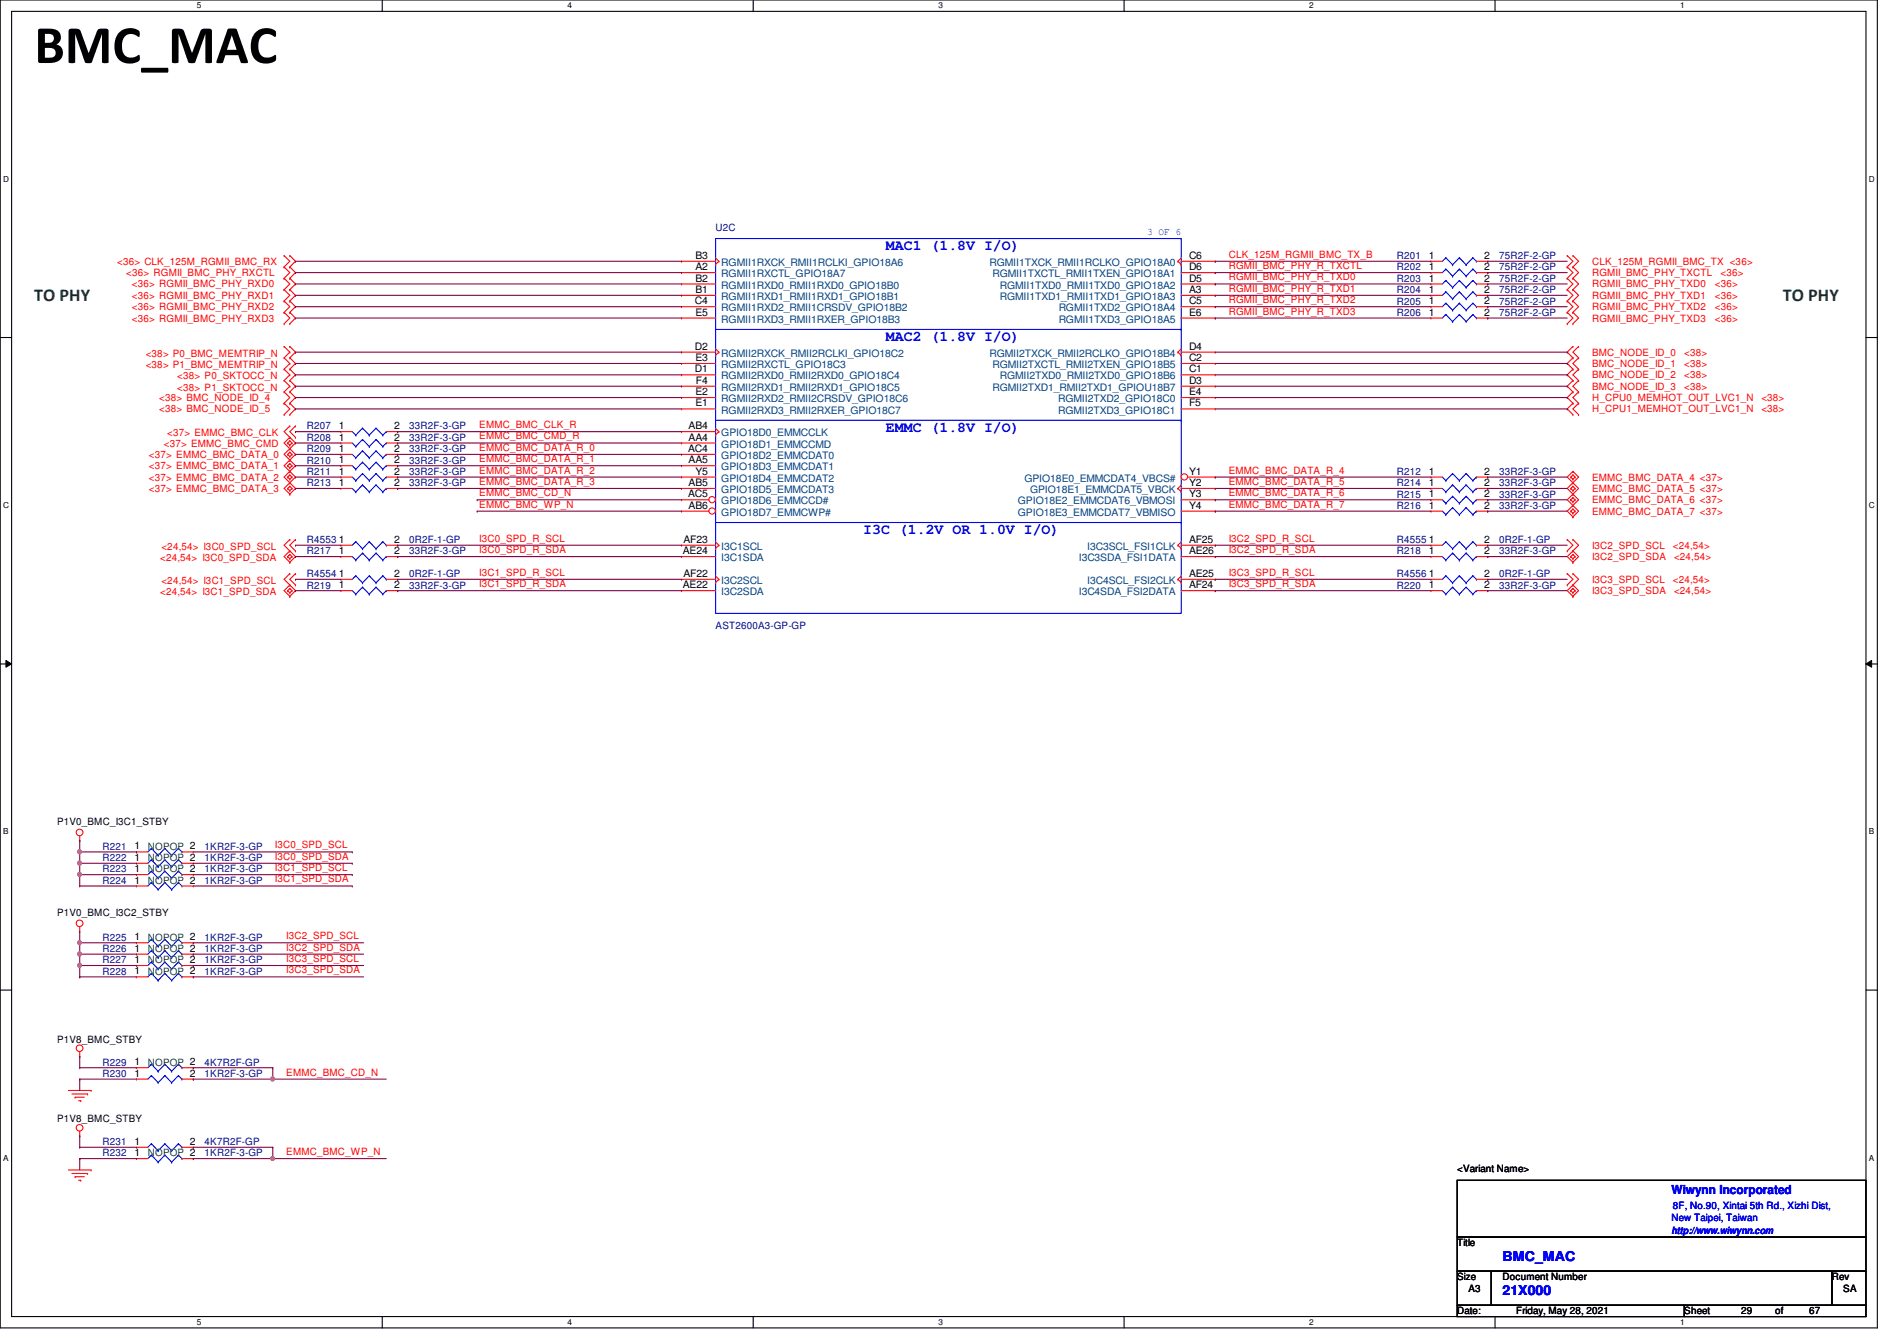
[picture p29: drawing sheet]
<svg xmlns="http://www.w3.org/2000/svg" width="297mm" height="210mm" viewBox="0 0 297 210" stroke-linecap="round" stroke-linejoin="round" font-family="sans-serif">
<defs><g id="words">
<text font-size="8.5" x="5.4" y="9.9">BMC_MAC</text>
<g font-size="2.8" fill="#008000">
<text x="5.4" y="47.2">TO PHY</text>
<text x="279.2" y="47.2">TO PHY</text>
</g>
<g font-size="2.3" fill="#00f">
<text x="138.7" y="39.2">MAC1 (1.8V I/O)</text>
<text x="138.7" y="53.4">MAC2 (1.8V I/O)</text>
<text x="138.7" y="67.6">EMMC (1.8V I/O)</text>
<text x="135.2" y="83.7">I3C (1.2V OR 1.0V I/O)</text>
</g>
<g font-size="2.1" fill="#00f">
<text x="235.3" y="197.4">BMC_MAC</text>
<text x="235.3" y="202.7">21X000</text>
</g>
<text font-size="1.9" fill="#00f" x="261.7" y="186.9">Wiwynn Incorporated</text>
<g font-size="1.6" fill="#f00">
<text x="18.4" y="41.4">&lt;36&gt; CLK_125M_RGMII_BMC_RX</text>
<text x="192.4" y="40.3">CLK_125M_RGMII_BMC_TX_B</text>
<text x="249.3" y="41.4">CLK_125M_RGMII_BMC_TX &lt;36&gt;</text>
<text x="19.8" y="43.2">&lt;36&gt; RGMII_BMC_PHY_RXCTL</text>
<text x="20.7" y="45">&lt;36&gt; RGMII_BMC_PHY_RXD0</text>
<text x="20.7" y="46.8">&lt;36&gt; RGMII_BMC_PHY_RXD1</text>
<text x="192.4" y="42.1">RGMII_BMC_PHY_R_TXCTL</text>
<text x="192.4" y="43.9">RGMII_BMC_PHY_R_TXD0</text>
<text x="192.4" y="45.7">RGMII_BMC_PHY_R_TXD1</text>
<text x="192.4" y="47.5">RGMII_BMC_PHY_R_TXD2</text>
<text x="249.3" y="43.2">RGMII_BMC_PHY_TXCTL</text>
<text x="249.3" y="45">RGMII_BMC_PHY_TXD0</text>
<text x="249.3" y="46.8">RGMII_BMC_PHY_TXD1</text>
<text x="268.5" y="45">&lt;36&gt;</text>
<text x="268.5" y="46.8">&lt;36&gt;</text>
<text x="269.4" y="43.2">&lt;36&gt;</text>
<text x="20.7" y="48.6">&lt;36&gt; RGMII_BMC_PHY_RXD2</text>
<text x="20.7" y="50.3">&lt;36&gt; RGMII_BMC_PHY_RXD3</text>
<text x="192.4" y="49.2">RGMII_BMC_PHY_R_TXD3</text>
<text x="249.3" y="48.6">RGMII_BMC_PHY_TXD2</text>
<text x="249.3" y="50.3">RGMII_BMC_PHY_TXD3</text>
<text x="268.5" y="48.6">&lt;36&gt;</text>
<text x="268.5" y="50.3">&lt;36&gt;</text>
<text x="22.8" y="55.8">&lt;38&gt; P0_BMC_MEMTRIP_N</text>
<text x="22.8" y="57.6">&lt;38&gt; P1_BMC_MEMTRIP_N</text>
<text x="27.8" y="59.4">&lt;38&gt; P0_SKTOCC_N</text>
<text x="249.3" y="55.7">BMC_NODE_ID_0</text>
<text x="249.3" y="57.4">BMC_NODE_ID_1</text>
<text x="249.3" y="59.2">BMC_NODE_ID_2</text>
<text x="263.7" y="55.7">&lt;38&gt;</text>
<text x="263.7" y="57.4">&lt;38&gt;</text>
<text x="263.7" y="59.2">&lt;38&gt;</text>
<text x="24.9" y="62.8">&lt;38&gt; BMC_NODE_ID_4</text>
<text x="24.9" y="64.6">&lt;38&gt; BMC_NODE_ID_5</text>
<text x="27.8" y="61.2">&lt;38&gt; P1_SKTOCC_N</text>
<text x="249.3" y="61">BMC_NODE_ID_3</text>
<text x="249.3" y="62.8">H_CPU0_MEMHOT_OUT_LVC1_N</text>
<text x="249.3" y="64.6">H_CPU1_MEMHOT_OUT_LVC1_N</text>
<text x="263.7" y="61">&lt;38&gt;</text>
<text x="275.8" y="62.8">&lt;38&gt;</text>
<text x="275.8" y="64.6">&lt;38&gt;</text>
<text x="23.3" y="71.7">&lt;37&gt; EMMC_BMC_DATA_0</text>
<text x="25.7" y="69.9">&lt;37&gt; EMMC_BMC_CMD</text>
<text x="26.2" y="68.3">&lt;37&gt; EMMC_BMC_CLK</text>
<text x="75.1" y="67">EMMC_BMC_CLK_R</text>
<text x="75.1" y="68.8">EMMC_BMC_CMD_R</text>
<text x="75.1" y="70.6">EMMC_BMC_DATA_R_0</text>
<text x="23.3" y="73.4">&lt;37&gt; EMMC_BMC_DATA_1</text>
<text x="23.3" y="75.2">&lt;37&gt; EMMC_BMC_DATA_2</text>
<text x="23.3" y="77">&lt;37&gt; EMMC_BMC_DATA_3</text>
<text x="75.1" y="72.3">EMMC_BMC_DATA_R_1</text>
<text x="75.1" y="74.1">EMMC_BMC_DATA_R_2</text>
<text x="75.1" y="75.9">EMMC_BMC_DATA_R_3</text>
<text x="75.1" y="77.7">EMMC_BMC_CD_N</text>
<text x="192.4" y="74.1">EMMC_BMC_DATA_R_4</text>
<text x="192.4" y="75.9">EMMC_BMC_DATA_R_5</text>
<text x="192.4" y="77.7">EMMC_BMC_DATA_R_6</text>
<text x="249.3" y="75.2">EMMC_BMC_DATA_4 &lt;37&gt;</text>
<text x="249.3" y="77">EMMC_BMC_DATA_5 &lt;37&gt;</text>
<text x="75.1" y="79.5">EMMC_BMC_WP_N</text>
<text x="192.4" y="79.5">EMMC_BMC_DATA_R_7</text>
<text x="249.3" y="78.8">EMMC_BMC_DATA_6 &lt;37&gt;</text>
<text x="249.3" y="80.6">EMMC_BMC_DATA_7 &lt;37&gt;</text>
<text x="25.1" y="87.8">&lt;24,54&gt; I3C0_SPD_SDA</text>
<text x="25.3" y="86.1">&lt;24,54&gt; I3C0_SPD_SCL</text>
<text x="75.1" y="84.8">I3C0_SPD_R_SCL</text>
<text x="75.1" y="86.6">I3C0_SPD_R_SDA</text>
<text x="192.4" y="84.8">I3C2_SPD_R_SCL</text>
<text x="192.4" y="86.6">I3C2_SPD_R_SDA</text>
<text x="249.3" y="85.9">I3C2_SPD_SCL</text>
<text x="249.3" y="87.7">I3C2_SPD_SDA</text>
<text x="262" y="85.9">&lt;24,54&gt;</text>
<text x="262.1" y="87.7">&lt;24,54&gt;</text>
<text x="25.1" y="93.2">&lt;24,54&gt; I3C1_SPD_SDA</text>
<text x="25.3" y="91.4">&lt;24,54&gt; I3C1_SPD_SCL</text>
<text x="75.1" y="90.1">I3C1_SPD_R_SCL</text>
<text x="75.1" y="91.9">I3C1_SPD_R_SDA</text>
<text x="192.4" y="90.1">I3C3_SPD_R_SCL</text>
<text x="192.4" y="91.9">I3C3_SPD_R_SDA</text>
<text x="249.3" y="91.2">I3C3_SPD_SCL</text>
<text x="249.3" y="93">I3C3_SPD_SDA</text>
<text x="262" y="91.2">&lt;24,54&gt;</text>
<text x="262.1" y="93">&lt;24,54&gt;</text>
<text x="43" y="136.4">I3C1_SPD_SCL</text>
<text x="43" y="132.8">I3C0_SPD_SCL</text>
<text x="43" y="134.6">I3C0_SPD_SDA</text>
<text x="43" y="138.1">I3C1_SPD_SDA</text>
<text x="44.8" y="147">I3C2_SPD_SCL</text>
<text x="44.8" y="148.8">I3C2_SPD_SDA</text>
<text x="44.8" y="150.6">I3C3_SPD_SCL</text>
<text x="44.8" y="152.4">I3C3_SPD_SDA</text>
<text x="44.8" y="168.4">EMMC_BMC_CD_N</text>
<text x="44.8" y="180.8">EMMC_BMC_WP_N</text>
</g>
<g font-size="1.6">
<text x="108.9" y="40.5">B3</text>
<text x="186.2" y="40.5">C6</text>
<text x="223.7" y="40.5">1</text>
<text x="232.4" y="40.5">2</text>
<text x="108.8" y="47.6">C4</text>
<text x="108.9" y="42.3">A2</text>
<text x="108.9" y="44.1">B2</text>
<text x="108.9" y="45.8">B1</text>
<text x="186.2" y="42.3">D6</text>
<text x="186.2" y="44.1">D5</text>
<text x="186.2" y="45.8">A3</text>
<text x="186.2" y="47.6">C5</text>
<text x="223.7" y="44.1">1</text>
<text x="223.7" y="45.8">1</text>
<text x="223.7" y="47.6">1</text>
<text x="223.7" y="42.3">1</text>
<text x="232.4" y="44.1">2</text>
<text x="232.4" y="45.8">2</text>
<text x="232.4" y="47.6">2</text>
<text x="232.4" y="42.3">2</text>
<text x="108.9" y="49.4">E5</text>
<text x="186.2" y="49.4">E6</text>
<text x="223.7" y="49.4">1</text>
<text x="232.4" y="49.4">2</text>
<text x="108.8" y="54.7">D2</text>
<text x="108.8" y="58.3">D1</text>
<text x="108.9" y="56.5">E3</text>
<text x="186.2" y="54.7">D4</text>
<text x="186.2" y="56.5">C2</text>
<text x="186.2" y="58.3">C1</text>
<text x="108.9" y="61.8">E2</text>
<text x="108.9" y="63.6">E1</text>
<text x="109" y="60.1">F4</text>
<text x="186.2" y="60.1">D3</text>
<text x="186.2" y="61.8">E4</text>
<text x="186.2" y="63.6">F5</text>
<text x="53" y="69">1</text>
<text x="53" y="70.7">1</text>
<text x="53" y="67.2">1</text>
<text x="61.7" y="69">2</text>
<text x="61.7" y="70.7">2</text>
<text x="61.7" y="67.2">2</text>
<text x="107.7" y="70.7">AC4</text>
<text x="107.8" y="67.2">AB4</text>
<text x="107.8" y="69">AA4</text>
<text x="53" y="72.5">1</text>
<text x="53" y="74.3">1</text>
<text x="53" y="76.1">1</text>
<text x="61.7" y="72.5">2</text>
<text x="61.7" y="74.3">2</text>
<text x="61.7" y="76.1">2</text>
<text x="107.7" y="77.9">AC5</text>
<text x="107.8" y="72.5">AA5</text>
<text x="107.8" y="76.1">AB5</text>
<text x="108.9" y="74.3">Y5</text>
<text x="186.2" y="74.3">Y1</text>
<text x="186.2" y="76.1">Y2</text>
<text x="186.2" y="77.9">Y3</text>
<text x="223.7" y="76.1">1</text>
<text x="223.7" y="77.9">1</text>
<text x="223.7" y="74.3">1</text>
<text x="232.4" y="76.1">2</text>
<text x="232.4" y="77.9">2</text>
<text x="232.4" y="74.3">2</text>
<text x="107.8" y="79.6">AB6</text>
<text x="186.2" y="79.6">Y4</text>
<text x="223.7" y="79.6">1</text>
<text x="232.4" y="79.6">2</text>
<text x="53" y="86.7">1</text>
<text x="53" y="85">1</text>
<text x="61.7" y="86.7">2</text>
<text x="61.7" y="85">2</text>
<text x="106.9" y="86.7">AE24</text>
<text x="107" y="85">AF23</text>
<text x="186.2" y="85">AF25</text>
<text x="186.2" y="86.7">AE26</text>
<text x="223.7" y="86.7">1</text>
<text x="223.7" y="85">1</text>
<text x="232.4" y="86.7">2</text>
<text x="232.4" y="85">2</text>
<text x="53" y="90.3">1</text>
<text x="53" y="92.1">1</text>
<text x="61.7" y="90.3">2</text>
<text x="61.7" y="92.1">2</text>
<text x="106.9" y="92.1">AE22</text>
<text x="107" y="90.3">AF22</text>
<text x="186.2" y="90.3">AE25</text>
<text x="186.2" y="92.1">AF24</text>
<text x="223.7" y="90.3">1</text>
<text x="223.7" y="92.1">1</text>
<text x="232.4" y="90.3">2</text>
<text x="232.4" y="92.1">2</text>
<text x="8.9" y="129.1">P1V0_BMC_I3C1_STBY</text>
<text x="21" y="133">1</text>
<text x="21" y="134.7">1</text>
<text x="21" y="136.5">1</text>
<text x="8.9" y="143.3">P1V0_BMC_I3C2_STBY</text>
<text x="21" y="138.3">1</text>
<text x="21" y="147.2">1</text>
<text x="21" y="149">1</text>
<text x="21" y="150.7">1</text>
<text x="21" y="152.5">1</text>
<text x="8.9" y="163.2">P1V8_BMC_STBY</text>
<text x="21" y="166.8">1</text>
<text x="21" y="168.5">1</text>
<text x="29.7" y="168.5">2</text>
<text x="8.9" y="175.7">P1V8_BMC_STBY</text>
<text x="21" y="179.2">1</text>
<text x="29.7" y="179.2">2</text>
<text x="21" y="181">1</text>
<text x="228.2" y="183.5">&lt;Variant Name&gt;</text>
<text x="228.2" y="195.1">Title</text>
<text x="228.2" y="200.4">Size</text>
<text x="230" y="202.2">A3</text>
<text x="235.3" y="200.4">Document Number</text>
<text x="286.8" y="200.4">Rev</text>
<text x="288.6" y="202.2">SA</text>
<text x="228.2" y="205.7">Date:</text>
<text x="237.4" y="205.7">Friday, May 28, 2021</text>
<text x="263.7" y="205.7">Sheet</text>
<text x="272.6" y="205.7">29</text>
<text x="278" y="205.7">of</text>
<text x="283.3" y="205.7">67</text>
</g>
<g font-size="1.6" fill="#000080">
<text x="112.1" y="36.1">U2C</text>
<text x="218.7" y="40.6">R201</text>
<text x="234.7" y="40.6">75R2F-2-GP</text>
<text x="218.7" y="44.1">R203</text>
<text x="218.7" y="45.9">R204</text>
<text x="218.7" y="47.7">R205</text>
<text x="218.7" y="42.3">R202</text>
<text x="234.7" y="44.1">75R2F-2-GP</text>
<text x="234.7" y="45.9">75R2F-2-GP</text>
<text x="234.7" y="47.7">75R2F-2-GP</text>
<text x="234.7" y="42.3">75R2F-2-GP</text>
<text x="218.7" y="49.4">R206</text>
<text x="234.7" y="49.4">75R2F-2-GP</text>
<text x="48" y="69">R208</text>
<text x="48" y="70.8">R209</text>
<text x="48" y="67.2">R207</text>
<text x="64" y="69">33R2F-3-GP</text>
<text x="64" y="70.8">33R2F-3-GP</text>
<text x="64" y="67.2">33R2F-3-GP</text>
<text x="48" y="72.6">R210</text>
<text x="48" y="74.3">R211</text>
<text x="48" y="76.1">R213</text>
<text x="64" y="72.6">33R2F-3-GP</text>
<text x="64" y="74.3">33R2F-3-GP</text>
<text x="64" y="76.1">33R2F-3-GP</text>
<text x="218.7" y="76.1">R214</text>
<text x="218.7" y="77.9">R215</text>
<text x="218.7" y="74.3">R212</text>
<text x="234.7" y="76.1">33R2F-3-GP</text>
<text x="234.7" y="77.9">33R2F-3-GP</text>
<text x="234.7" y="74.3">33R2F-3-GP</text>
<text x="218.7" y="79.7">R216</text>
<text x="234.7" y="79.7">33R2F-3-GP</text>
<text x="48" y="86.8">R217</text>
<text x="48" y="85">R4553</text>
<text x="64" y="85">0R2F-1-GP</text>
<text x="64" y="86.8">33R2F-3-GP</text>
<text x="218.7" y="86.8">R218</text>
<text x="218.7" y="85">R4555</text>
<text x="234.7" y="86.8">33R2F-3-GP</text>
<text x="234.7" y="85">0R2F-1-GP</text>
<text x="48" y="90.3">R4554</text>
<text x="48" y="92.1">R219</text>
<text x="64" y="90.3">0R2F-1-GP</text>
<text x="64" y="92.1">33R2F-3-GP</text>
<text x="218.7" y="90.3">R4556</text>
<text x="218.7" y="92.1">R220</text>
<text x="234.7" y="90.3">0R2F-1-GP</text>
<text x="234.7" y="92.1">33R2F-3-GP</text>
<text x="112.1" y="98.5">AST2600A3-GP-GP</text>
<text x="16" y="133">R221</text>
<text x="16" y="134.8">R222</text>
<text x="16" y="136.6">R223</text>
<text x="32" y="133">1KR2F-3-GP</text>
<text x="32" y="134.8">1KR2F-3-GP</text>
<text x="32" y="136.6">1KR2F-3-GP</text>
<text x="16" y="138.3">R224</text>
<text x="32" y="138.3">1KR2F-3-GP</text>
<text x="16" y="147.2">R225</text>
<text x="16" y="149">R226</text>
<text x="32" y="147.2">1KR2F-3-GP</text>
<text x="32" y="149">1KR2F-3-GP</text>
<text x="16" y="150.8">R227</text>
<text x="16" y="152.6">R228</text>
<text x="32" y="150.8">1KR2F-3-GP</text>
<text x="32" y="152.6">1KR2F-3-GP</text>
<text x="16" y="166.8">R229</text>
<text x="32" y="166.8">4K7R2F-GP</text>
<text x="16" y="168.6">R230</text>
<text x="32" y="168.6">1KR2F-3-GP</text>
<text x="16" y="179.2">R231</text>
<text x="32" y="179.2">4K7R2F-GP</text>
<text x="16" y="181">R232</text>
<text x="32" y="181">1KR2F-3-GP</text>
</g>
<g font-size="1.6" fill="#004080">
<text x="112.9" y="41.6">RGMII1RXCK_RMII1RCLKI_GPIO18A6</text>
<text x="154.9" y="41.6">RGMII1TXCK_RMII1RCLKO_GPIO18A0</text>
<text x="112.9" y="43.4">RGMII1RXCTL_GPIO18A7</text>
<text x="112.9" y="45.2">RGMII1RXD0_RMII1RXD0_GPIO18B0</text>
<text x="112.9" y="46.9">RGMII1RXD1_RMII1RXD1_GPIO18B1</text>
<text x="155.4" y="43.4">RGMII1TXCTL_RMII1TXEN_GPIO18A1</text>
<text x="156.5" y="45.2">RGMII1TXD0_RMII1TXD0_GPIO18A2</text>
<text x="156.5" y="46.9">RGMII1TXD1_RMII1TXD1_GPIO18A3</text>
<text x="112.9" y="48.7">RGMII1RXD2_RMII1CRSDV_GPIO18B2</text>
<text x="112.9" y="50.5">RGMII1RXD3_RMII1RXER_GPIO18B3</text>
<text x="165.8" y="48.7">RGMII1TXD2_GPIO18A4</text>
<text x="165.8" y="50.5">RGMII1TXD3_GPIO18A5</text>
<text x="112.9" y="55.8">RGMII2RXCK_RMII2RCLKI_GPIO18C2</text>
<text x="112.9" y="57.6">RGMII2RXCTL_GPIO18C3</text>
<text x="112.9" y="59.4">RGMII2RXD0_RMII2RXD0_GPIO18C4</text>
<text x="154.9" y="55.8">RGMII2TXCK_RMII2RCLKO_GPIO18B4</text>
<text x="155.4" y="57.6">RGMII2TXCTL_RMII2TXEN_GPIO18B5</text>
<text x="156.5" y="59.4">RGMII2TXD0_RMII2TXD0_GPIO18B6</text>
<text x="112.9" y="61.2">RGMII2RXD1_RMII2RXD1_GPIO18C5</text>
<text x="112.9" y="62.9">RGMII2RXD2_RMII2CRSDV_GPIO18C6</text>
<text x="112.9" y="64.7">RGMII2RXD3_RMII2RXER_GPIO18C7</text>
<text x="155.4" y="61.2">RGMII2TXD1_RMII2TXD1_GPIOU18B7</text>
<text x="165.7" y="62.9">RGMII2TXD2_GPIO18C0</text>
<text x="165.7" y="64.7">RGMII2TXD3_GPIO18C1</text>
<text x="112.9" y="68.3">GPIO18D0_EMMCCLK</text>
<text x="112.9" y="70.1">GPIO18D1_EMMCCMD</text>
<text x="112.9" y="71.8">GPIO18D2_EMMCDAT0</text>
<text x="112.9" y="73.6">GPIO18D3_EMMCDAT1</text>
<text x="112.9" y="75.4">GPIO18D4_EMMCDAT2</text>
<text x="112.9" y="77.2">GPIO18D5_EMMCDAT3</text>
<text x="160.4" y="75.4">GPIO18E0_EMMCDAT4_VBCS#</text>
<text x="161.3" y="77.2">GPIO18E1_EMMCDAT5_VBCK</text>
<text x="112.9" y="79">GPIO18D6_EMMCCD#</text>
<text x="112.9" y="80.7">GPIO18D7_EMMCWP#</text>
<text x="159.4" y="79">GPIO18E2_EMMCDAT6_VBMOSI</text>
<text x="159.4" y="80.7">GPIO18E3_EMMCDAT7_VBMISO</text>
<text x="112.9" y="86.1">I3C1SCL</text>
<text x="112.9" y="87.8">I3C1SDA</text>
<text x="168.9" y="87.8">I3C3SDA_FSI1DATA</text>
<text x="170.2" y="86.1">I3C3SCL_FSI1CLK</text>
<text x="112.9" y="91.4">I3C2SCL</text>
<text x="112.9" y="93.2">I3C2SDA</text>
<text x="168.9" y="93.2">I3C4SDA_FSI2DATA</text>
<text x="170.2" y="91.4">I3C4SCL_FSI2CLK</text>
</g>
<g font-size="1.6" fill="#00f">
<text x="179.6" y="36.8">3 OF 6</text>
<text x="261.7" y="191.1">New Taipei, Taiwan</text>
<text x="262" y="189.2">8F, No.90, Xintai 5th Rd., Xizhi Dist,</text>
<text x="261.7" y="193.1">http://www.wiwynn.com</text>
</g>
<g font-size="1.6" fill="#008000">
<text x="23.2" y="133">NOPOP 2</text>
<text x="23.2" y="134.8">NOPOP 2</text>
<text x="23.2" y="136.6">NOPOP 2</text>
<text x="23.2" y="138.3">NOPOP 2</text>
<text x="23.2" y="147.2">NOPOP 2</text>
<text x="23.2" y="149">NOPOP 2</text>
<text x="23.2" y="150.8">NOPOP 2</text>
<text x="23.2" y="152.6">NOPOP 2</text>
<text x="23.2" y="166.8">NOPOP 2</text>
<text x="23.2" y="181">NOPOP 2</text>
</g>
<g font-size="1.3">
<text x="30.8" y="1.3">5</text>
<text x="88.9" y="1.3">4</text>
<text x="146.9" y="1.3">3</text>
<text x="205" y="1.3">2</text>
<text x="263.1" y="1.3">1</text>
<text x=".5" y="28.4">D</text>
<text x="292.6" y="28.4">D</text>
<text x=".5" y="79.5">C</text>
<text x="292.6" y="79.5">C</text>
<text x=".5" y="130.6">B</text>
<text x="292.6" y="130.6">B</text>
<text x=".5" y="181.7">A</text>
<text x="292.6" y="181.7">A</text>
<text x="30.8" y="207.4">5</text>
<text x="88.9" y="207.4">4</text>
<text x="146.9" y="207.4">3</text>
<text x="205" y="207.4">2</text>
<text x="263.1" y="207.4">1</text>
</g>
</g></defs>
<path d="M0 0h294v207.9h-294zM1.8 1.8h290.4v204.3h-290.4z" fill="none" stroke="#000" stroke-width=".17"/>
<g fill="#fff">
<path d="M30.8 .2h.7v1.4h-.7z"/>
<path d="M30.8 206.2h.7v1.4h-.7z"/>
</g>
<path d="M59.9 0v1.8M59.9 206.1v1.8" fill="none" stroke="#000" stroke-width=".17"/>
<g fill="#fff">
<path d="M88.9 .2h.6v1.4h-.6z"/>
<path d="M88.9 206.2h.6v1.4h-.6z"/>
</g>
<path d="M117.9 0v1.8M117.9 206.1v1.8" fill="none" stroke="#000" stroke-width=".17"/>
<g fill="#fff">
<path d="M146.9 .2h.7v1.4h-.7z"/>
<path d="M146.9 206.2h.7v1.4h-.7z"/>
</g>
<path d="M176 0v1.8M176 206.1v1.8" fill="none" stroke="#000" stroke-width=".17"/>
<g fill="#fff">
<path d="M205 .2h.7v1.4h-.7z"/>
<path d="M205 206.2h.7v1.4h-.7z"/>
</g>
<path d="M234.1 0v1.8M234.1 206.1v1.8" fill="none" stroke="#000" stroke-width=".17"/>
<g fill="#fff">
<path d="M263.1 .2h.7v1.4h-.7z"/>
<path d="M263.1 206.2h.7v1.4h-.7z"/>
<path d="M.5 27.3h.9v1.4h-.9z"/>
<path d="M292.6 27.3h.9v1.4h-.9z"/>
<path d="M.5 78.4h.9v1.4h-.9z"/>
<path d="M292.6 78.4h.9v1.4h-.9z"/>
</g>
<path d="M0 52.8h1.8M292.2 52.8h1.8" fill="none" stroke="#000" stroke-width=".17"/>
<g fill="#fff">
<path d="M.5 129.5h.8v1.4h-.8z"/>
<path d="M292.6 129.5h.9v1.4h-.9z"/>
</g>
<path d="M0 103.9h1.8M292.2 103.9h1.8" fill="none" stroke="#000" stroke-width=".17"/>
<path d="M.9 103.4l.9 .5-.9 .5zM292.2 103.9l.9-.5v1z" fill="#000"/>
<path d="M.9 103.4l.9 .5-.9 .5zM292.2 103.9l.9-.5v1z" fill="none" stroke="#000" stroke-width=".16"/>
<g fill="#fff">
<path d="M.5 180.5h.8v1.4h-.8z"/>
<path d="M292.6 180.5h.9v1.4h-.9z"/>
</g>
<path d="M0 155h1.8M292.2 155h1.8M228.2 184.7h64v8.9h-64zM228.2 193.6h64v5.4h-64zM228.2 199h5.3v5.3h-5.3zM233.5 199h53.3v5.3h-53.3zM286.8 199h5.4v5.3h-5.4zM228.2 204.3h35.5v1.8h-35.5zM263.7 204.3h28.5v1.8h-28.5z" fill="none" stroke="#000" stroke-width=".17"/>
<g fill="none" stroke="#f00" stroke-width=".17">
<path d="M44.5 41.8h.1M44.5 40h.1M44.5 43.6h.1M44.5 45.3h.1M44.5 47.1h.1M44.5 48.9h.1M44.5 50.7h.1M44.5 54.2h.1M44.5 56h.1M44.5 57.8h.1M44.5 59.6h.1M44.5 40l.9 .9-.9 .9"/>
<path d="M44.5 41.8l.9 .9-.9 .9M44.5 43.6l.9 .8-.9 .9M44.5 45.3l.9 .9-.9 .9M44.5 47.1l.9 .9-.9 .9M44.5 48.9l.9 .9-.9 .9M44.5 54.2l.9 .9M44.5 56l.9 .9M44.5 57.8l.9 .9M44.5 59.6l.9 .9M45.4 40h.1M45.4 41.8h.1M45.4 43.6h.1"/>
<path d="M45.4 45.3h.1M45.4 47.1h.1M45.4 48.9h.1M45.4 50.7h.1M45.4 55.1h.1M45.4 54.2h.1M45.4 56.9h.1M45.4 56h.1M45.4 58.7h.1M45.4 57.8h.1M45.4 59.6h.1M45.4 40l.9 .9-.9 .9"/>
<path d="M45.4 41.8l.9 .9-.9 .9M45.4 43.6l.9 .8-.9 .9M45.4 45.3l.9 .9-.9 .9M45.4 47.1l.9 .9-.9 .9M45.4 48.9l.9 .9-.9 .9M45.4 55.1l-.9 .9M45.4 54.2l.9 .9M45.4 56.9l-.9 .9M45.4 56l.9 .9M45.4 58.7l-.9 .9M45.4 57.8l.9 .9M45.4 59.6l.9 .9"/>
<path d="M46.3 55.1h.1M46.3 56.9h.1M46.3 58.7h.1M46.3 55.1l-.9 .9M46.3 56.9l-.9 .9M46.3 58.7l-.9 .9M106.7 40.9h.1M106.7 42.7h.1M106.7 44.4h.1M106.7 46.2h.1M106.7 48h.1M106.7 49.8h.1"/>
<path d="M106.7 55.1h.1M106.7 56.9h.1M106.7 58.7h.1M106.7 44.4h5.4M106.7 46.2h5.4M106.7 40.9h5.4M106.7 42.7h5.4M106.7 48h5.4M106.7 49.8h5.4M106.7 55.1h5.4M106.7 56.9h5.4M106.7 58.7h5.4"/>
<path d="M112.1 41.4h.1M112.1 55.6h.1M112.1 40.4l.5 .5M112.1 54.6l.5 .5M112.6 40.9h.1M112.6 55.1h.1M112.6 40.9l-.5 .5M112.6 55.1l-.5 .5M184.4 40.9h.1M184.4 55.1h.1M184.4 40.9l.6 .5M184.4 55.1l.6 .5"/>
<path d="M185 41.4h.1M185 55.6h.1M185 44.4h5.3M185 46.2h5.3M185 40.9h5.3M185 42.7h5.3M185 48h5.3M185 49.8h5.3M185 40.4l-.6 .5M185 55.1h5.3M185 56.9h5.3M185 58.7h5.3"/>
<path d="M185 54.6l-.6 .5M190.3 40.9h.1M190.3 42.7h.1M190.3 44.4h.1M190.3 46.2h.1M190.3 48h.1M190.3 49.8h.1M190.3 55.1h.1M190.3 56.9h.1M190.3 58.7h.1M224.1 44.4h.1M224.1 46.2h.1"/>
<path d="M224.1 44.4h1.7M224.1 46.2h1.7M231.2 44.4h1.8M231.2 46.2h1.8M233 44.4h.1M233 46.2h.1M245.4 40h.1M245.4 41.8h.1M245.4 43.6h.1M245.4 45.3h.1M245.4 47.1h.1M245.4 48.9h.1"/>
<path d="M245.4 50.7h.1M245.4 40l.9 .9-.9 .9M245.4 41.8l.9 .9-.9 .9M245.4 43.6l.9 .8-.9 .9M245.4 45.3l.9 .9-.9 .9M245.4 47.1l.9 .9-.9 .9M245.4 48.9l.9 .9-.9 .9M246.3 41.8h.1M246.3 40h.1M246.3 43.6h.1M246.3 45.3h.1M246.3 47.1h.1"/>
<path d="M246.3 48.9h.1M246.3 50.7h.1M246.3 54.2h.1M246.3 56h.1M246.3 57.8h.1M246.3 59.6h.1M246.3 40l.9 .9-.9 .9M246.3 41.8l.9 .9-.9 .9M246.3 43.6l.9 .8-.9 .9M246.3 45.3l.9 .9-.9 .9M246.3 47.1l.9 .9-.9 .9M246.3 48.9l.9 .9-.9 .9"/>
<path d="M246.3 54.2l-.9 .9 .9 .9M246.3 56l-.9 .9 .9 .9M246.3 57.8l-.9 .9 .9 .9M246.3 59.6l-.9 .9 .9 .8M247.2 56h.1M247.2 54.2h.1M247.2 57.8h.1M247.2 59.6h.1M247.2 54.2l-.9 .9 .9 .9M247.2 56l-.9 .9 .9 .9M247.2 57.8l-.9 .9 .9 .9M247.2 59.6l-.9 .9 .9 .8"/>
<path d="M44.5 63.1h.1M44.5 61.3h.1M44.5 64.9h.1M44.5 61.3l.9 .9-.9 .9M44.5 63.1l.9 .9-.9 .9M45 69.3h.1M45 71.1h.1M45 72.9h.1M45 74.7h.1M45 76.5h.1M45 69.3l.4 .4M45 71.1l.4 .4"/>
<path d="M45 72.9l.4 .3M45 74.7l.4 .3M45 76.5l.4 .3M45.4 60.5h.1M45.4 61.3h.1M45.4 63.1h.1M45.4 64.9h.1M45.4 66.7h.1M45.4 68.5h.1M45.4 70.2h.1M45.4 69.7h.1M45.4 69h.1"/>
<path d="M45.4 72h.1M45.4 71.5h.1M45.4 70.8h.1M45.4 73.8h.1M45.4 73.2h.1M45.4 72.6h.1M45.4 75.6h.1M45.4 75h.1M45.4 74.3h.1M45.4 77.3h.1M45.4 76.8h.1M45.4 76.1h.1"/>
<path d="M45.4 60.5l-.9 .8M45.4 61.3l.9 .9-.9 .9M45.4 63.1l.9 .9-.9 .9M45.4 66.7l-.9 .9 1.8 1.7-1.8 1.8 1.8 1.8-1.8 1.8 1.8 1.8-.9 .8M45.4 68.5l-.9 .8 1.8 1.8-1.8 1.8 1.8 1.8-1.8 1.8 .9 .8M45.4 69l.3 .3M45.4 69l-.4 .3M45.4 70.8l.3 .3M45.4 70.8l-.4 .3M45.4 72.6l.3 .3M45.4 72.6l-.4 .3M45.4 74.3l.3 .4"/>
<path d="M45.4 74.3l-.4 .4M45.4 76.1l.3 .4M45.4 76.1l-.4 .4M45.7 69.3h.1M45.7 71.1h.1M45.7 72.9h.1M45.7 74.7h.1M45.7 76.5h.1M45.7 69.3l-.3 .4M45.7 71.1l-.3 .4M45.7 72.9l-.3 .3M45.7 74.7l-.3 .3"/>
<path d="M45.7 76.5l-.3 .3M46.3 60.5h.1M46.3 66.7h.1M46.3 68.5h.1M46.3 60.5l-.9 .8M46.3 66.7l-.9 .9 .9 .9M53.4 69.3h.1M53.4 71.1h.1M53.4 69.3h1.8M53.4 71.1h1.8M60.5 69.3h1.8M60.5 71.1h1.8"/>
<path d="M62.3 69.3h.1M62.3 71.1h.1M106.7 60.5h.1M106.7 62.2h.1M106.7 64h.1M106.7 67.6h.1M106.7 69.3h.1M106.7 71.1h.1M106.7 72.9h.1M106.7 74.7h.1M106.7 76.5h.1M106.7 76.5h5.4"/>
<path d="M106.7 69.3h5.4M106.7 71.1h5.4M106.7 60.5h5.4M106.7 62.2h5.4M106.7 64h5.4M106.7 67.6h5.4M106.7 72.9h5.4M106.7 74.7h5.4M112.1 68.1h.1M112.1 67.1l.5 .5M112.6 67.6h.1M112.6 67.6l-.5 .5"/>
<path d="M185 60.5h5.3M185 62.2h5.3M185 64h5.3M190.3 60.5h.1M190.3 62.2h.1M190.3 64h.1M224.1 76.5h.1M224.1 78.2h.1M224.1 76.5h1.7M224.1 78.2h1.7M231.2 76.5h1.8M231.2 78.2h1.8"/>
<path d="M233 76.5h.1M233 78.2h.1M246 74.7h.1M246 76.5h.1M246 78.2h.1M246 74.7l.3 .3M246 76.5l.3 .3M246 78.2l.3 .4M246.3 61.3h.1M246.3 63.1h.1M246.3 64.9h.1M246.3 73.8h.1"/>
<path d="M246.3 75.6h.1M246.3 75h.1M246.3 74.3h.1M246.3 77.3h.1M246.3 76.8h.1M246.3 76.1h.1M246.3 79.1h.1M246.3 78.6h.1M246.3 77.9h.1M246.3 79.7h.1M246.3 61.3l-.9 .9 .9 .9M246.3 63.1l-.9 .9 .9 .9"/>
<path d="M246.3 73.8l-.9 .9 1.8 1.8-1.8 1.7 1.8 1.8-.9 .9M246.3 73.8l.9 .9-1.8 1.8 1.8 1.7-1.8 1.8 .9 .9M246.3 74.3l.3 .4M246.3 74.3l-.3 .4M246.3 76.1l.3 .4M246.3 76.1l-.3 .4M246.3 77.9l.3 .3M246.3 77.9l-.3 .3M246.3 79.7l.3 .3M246.3 79.7l-.3 .3M246.6 74.7h.1M246.6 76.5h.1"/>
<path d="M246.6 78.2h.1M246.6 74.7l-.3 .3M246.6 76.5l-.3 .3M246.6 78.2l-.3 .4M247.2 61.3h.1M247.2 63.1h.1M247.2 64.9h.1M247.2 61.3l-.9 .9 .9 .9M247.2 63.1l-.9 .9 .9 .9M45 87.1h.1M45 92.5h.1M45 87.1l.4 .4"/>
<path d="M45 92.5l.4 .3M45.4 84.5h.1M45.4 86.2h.1M45.4 88h.1M45.4 87.5h.1M45.4 86.8h.1M45.4 89.8h.1M45.4 91.6h.1M45.4 93.3h.1M45.4 92.8h.1M45.4 92.1h.1M45.4 84.5l-.9 .8 1.8 1.8-.9 .9"/>
<path d="M45.4 86.2l-.9 .9 .9 .9M45.4 86.8l.3 .3M45.4 86.8l-.4 .3M45.4 89.8l-.9 .9 1.8 1.8-.9 .8M45.4 91.6l-.9 .9 .9 .8M45.4 92.1l.3 .4M45.4 92.1l-.4 .4M45.7 87.1h.1M45.7 92.5h.1M45.7 87.1l-.3 .4M45.7 92.5l-.3 .3M46.3 84.5h.1"/>
<path d="M46.3 86.2h.1M46.3 89.8h.1M46.3 91.6h.1M46.3 84.5l-.9 .8 .9 .9M46.3 89.8l-.9 .9 .9 .9M53.4 87.1h.1M53.4 87.1h1.8M60.5 87.1h1.8M62.3 87.1h.1M224.1 87.1h.1M224.1 87.1h1.7M231.2 87.1h1.8"/>
<path d="M233 87.1h.1M245.4 84.5h.1M245.4 86.2h.1M245.4 89.8h.1M245.4 91.6h.1M245.4 84.5l.9 .8-.9 .9M245.4 89.8l.9 .9-.9 .9M246 80h.1M246 87.1h.1M246 92.5h.1M246 80l.3 .3M246 87.1l.3 .4"/>
<path d="M246 92.5l.3 .3M246.3 80.9h.1M246.3 80.3h.1M246.3 86.2h.1M246.3 84.5h.1M246.3 88h.1M246.3 87.5h.1M246.3 86.8h.1M246.3 91.6h.1M246.3 89.8h.1M246.3 93.3h.1M246.3 92.8h.1"/>
<path d="M246.3 92.1h.1M246.3 84.5l.9 .8-1.8 1.8 .9 .9M246.3 86.2l.9 .9-.9 .9M246.3 86.8l.3 .3M246.3 86.8l-.3 .3M246.3 89.8l.9 .9-1.8 1.8 .9 .8M246.3 91.6l.9 .9-.9 .8M246.3 92.1l.3 .4M246.3 92.1l-.3 .4M246.6 80h.1M246.6 87.1h.1M246.6 92.5h.1"/>
<path d="M246.6 80l-.3 .3M246.6 87.1l-.3 .4M246.6 92.5l-.3 .3M12.5 131.6h.1M12.5 130.9v.7M21.4 133.3h.1M21.4 135.1h.1M21.4 136.9h.1M21.4 138.7h.1M21.4 133.3h1.8M21.4 135.1h1.8M21.4 136.9h1.8"/>
<path d="M21.4 138.7h1.8M28.5 133.3h1.8M28.5 135.1h1.8M28.5 136.9h1.8M28.5 138.7h1.8M30.3 133.3h.1M30.3 135.1h.1M30.3 136.9h.1M30.3 138.7h.1M12.5 145.8h.1M12.5 145.1v.7M10.7 170.7h3.6"/>
<path d="M11.3 171.2h2.4M11.8 171.7h.1M11.8 171.7h1.4M12.3 172.3h.4M12.5 165.4h.1M12.5 177.8h.1M12.5 164.6v.8M12.5 177.1v.7M12.7 172.3h.1M13.7 171.2h.1M14.3 170.7h.1M21.4 179.6h.1"/>
<path d="M21.4 179.6h1.8M28.5 179.6h1.8M30.3 179.6h.1M10.7 183.1h3.6M11.3 183.7h2.4M11.8 184.2h.1M11.8 184.2h1.4M12.3 184.7h.4M12.7 184.7h.1M13.7 183.7h.1M14.3 183.1h.1M21.4 181.4h.1"/>
<path d="M21.4 181.4h1.8M28.5 181.4h1.8M30.3 181.4h.1"/>
<circle cx="12.5" cy="130.3" r=".52"/>
<circle cx="12.5" cy="144.5" r=".52"/>
<circle cx="12.5" cy="164.1" r=".52"/>
<circle cx="12.5" cy="176.5" r=".52"/>
</g>
<g fill="none" stroke="#00f" stroke-width=".17">
<path d="M112.1 37.3h72.9v58.7h-72.9zM112.1 51.6h72.9M185 51.6h.1M226.4 43.9h.1M226.4 45.7h.1M226.4 43.9l-.6 .5M226.4 43.9l1.1 1.1M226.4 45.7l-.6 .5M226.4 45.7l1.1 1.1M227.5 45h.1M227.5 46.8h.1M228.5 43.9h.1"/>
<path d="M228.5 45.7h.1M228.5 43.9l-1 1.1M228.5 43.9l1.1 1.1M228.5 45.7l-1 1.1M228.5 45.7l1.1 1.1M229.6 45h.1M229.6 46.8h.1M230.6 43.9h.1M230.6 45.7h.1M230.6 43.9l-1 1.1M230.6 43.9l.6 .5M230.6 45.7l-1 1.1"/>
<path d="M230.6 45.7l.6 .5M231.2 44.4h.1M231.2 46.2h.1M55.2 69.3l.5 .6M55.2 71.1l.5 .6M55.7 69.9h.1M55.7 71.7h.1M56.8 68.8h.1M56.8 70.6h.1M56.8 68.8l-1.1 1.1M56.8 68.8l1 1.1M56.8 70.6l-1.1 1.1"/>
<path d="M56.8 70.6l1 1.1M57.8 69.9h.1M57.8 71.7h.1M58.9 68.8h.1M58.9 70.6h.1M58.9 68.8l-1.1 1.1M58.9 68.8l1 1.1M58.9 70.6l-1.1 1.1M58.9 70.6l1 1.1M59.9 69.9h.1M59.9 71.7h.1M60.5 69.3h.1"/>
<path d="M60.5 71.1h.1M60.5 69.3l-.6 .6M60.5 71.1l-.6 .6M112.1 65.8h72.9M185 65.8h.1M225.8 76.5l.6 .5M225.8 78.2l.6 .6M226.4 77h.1M226.4 78.8h.1M227.5 75.9h.1M227.5 77.7h.1M227.5 75.9l-1.1 1.1"/>
<path d="M227.5 75.9l1 1.1M227.5 77.7l-1.1 1.1M227.5 77.7l1 1.1M228.5 77h.1M228.5 78.8h.1M229.6 75.9h.1M229.6 77.7h.1M229.6 75.9l-1.1 1.1M229.6 75.9l1 1.1M229.6 77.7l-1.1 1.1M229.6 77.7l1 1.1M230.6 77h.1"/>
<path d="M230.6 78.8h.1M231.2 76.5h.1M231.2 78.2h.1M231.2 76.5l-.6 .5M231.2 78.2l-.6 .6M55.2 87.1l.5 .6M55.7 87.7h.1M56.8 86.6h.1M56.8 86.6l-1.1 1.1M56.8 86.6l1 1.1M57.8 87.7h.1M58.9 86.6h.1"/>
<path d="M58.9 86.6l-1.1 1.1M58.9 86.6l1 1.1M59.9 87.7h.1M60.5 87.1h.1M60.5 87.1l-.6 .6M112.1 81.8h72.9M185 81.8h.1M225.8 87.1l.6 .6M226.4 87.7h.1M227.5 86.6h.1M227.5 86.6l-1.1 1.1M227.5 86.6l1 1.1"/>
<path d="M228.5 87.7h.1M229.6 86.6h.1M229.6 86.6l-1.1 1.1M229.6 86.6l1 1.1M230.6 87.7h.1M231.2 87.1h.1M231.2 87.1l-.6 .6M23.7 132.8h.1M23.7 134.6h.1M23.7 136.4h.1M23.7 138.1h.1M23.7 132.8l-.5 .5"/>
<path d="M23.7 132.8l1.1 1.1M23.7 134.6l-.5 .5M23.7 134.6l1.1 1.1M23.7 136.4l-.5 .5M23.7 136.4l1.1 1.1M23.7 138.1l-.5 .6M23.7 138.1l1.1 1.1M24.8 133.9h.1M24.8 135.7h.1M24.8 137.5h.1M24.8 139.2h.1M25.8 132.8h.1"/>
<path d="M25.8 134.6h.1M25.8 136.4h.1M25.8 138.1h.1M25.8 132.8l-1 1.1M25.8 132.8l1.1 1.1M25.8 134.6l-1 1.1M25.8 134.6l1.1 1.1M25.8 136.4l-1 1.1M25.8 136.4l1.1 1.1M25.8 138.1l-1 1.1M25.8 138.1l1.1 1.1M26.9 133.9h.1"/>
<path d="M26.9 135.7h.1M26.9 137.5h.1M26.9 139.2h.1M27.9 132.8h.1M27.9 134.6h.1M27.9 136.4h.1M27.9 138.1h.1M27.9 132.8l-1 1.1M27.9 132.8l.6 .5M27.9 134.6l-1 1.1M27.9 134.6l.6 .5M27.9 136.4l-1 1.1"/>
<path d="M27.9 136.4l.6 .5M27.9 138.1l-1 1.1M27.9 138.1l.6 .6M28.5 133.3h.1M28.5 135.1h.1M28.5 136.9h.1M28.5 138.7h.1M23.7 179h.1M23.7 179l-.5 .6M23.7 179l1.1 1.1M25.8 179h.1M25.8 179l-1 1.1"/>
<path d="M25.8 179l1.1 1.1M27.9 179h.1M27.9 179l-1 1.1M27.9 179l.6 .6M28.5 179.6h.1M23.7 180.8h.1M23.7 180.8l-.5 .6M23.7 180.8l1.1 1.1M24.8 180.1h.1M24.8 181.9h.1M25.8 180.8h.1M25.8 180.8l-1 1.1"/>
<path d="M25.8 180.8l1.1 1.1M26.9 180.1h.1M26.9 181.9h.1M27.9 180.8h.1M27.9 180.8l-1 1.1M27.9 180.8l.6 .6M28.5 181.4h.1"/>
</g>
<circle cx="111.5" cy="78.2" r=".5" fill="#fff"/>
<g fill="none" stroke="#f00" stroke-width=".17">
<path d="M106.7 78.2h.1M106.7 78.2h4.3"/>
<circle cx="111.5" cy="78.2" r=".5"/>
</g>
<circle cx="111.5" cy="80" r=".5" fill="#fff"/>
<g fill="none" stroke="#f00" stroke-width=".17">
<path d="M106.7 80h.1M106.7 80h4.3"/>
<circle cx="111.5" cy="80" r=".5"/>
</g>
<circle cx="185.5" cy="74.6" r=".5" fill="#fff"/>
<g fill="none" stroke="#f00" stroke-width=".17">
<path d="M224.1 40.9h.1M224.1 48h.1M224.1 42.7h.1M224.1 49.8h.1M224.1 40.9h1.7M224.1 48h1.7M224.1 42.7h1.7M224.1 49.8h1.7M231.2 40.9h1.8M231.2 48h1.8M231.2 42.7h1.8M231.2 49.8h1.8"/>
<path d="M233 40.9h.1M233 48h.1M233 42.7h.1M233 49.8h.1M53.4 72.9h.1M53.4 74.7h.1M53.4 76.5h.1M53.4 67.6h.1M53.4 74.7h1.8M53.4 76.5h1.8M53.4 72.9h1.8M53.4 67.6h1.8"/>
<path d="M60.5 74.7h1.8M60.5 76.5h1.8M60.5 72.9h1.8M60.5 67.6h1.8M62.3 72.9h.1M62.3 74.7h.1M62.3 76.5h.1M62.3 67.6h.1M184.4 76.5h.1M184.4 76.5l.6 .5M185 77h.1M185 75.9l-.6 .6"/>
<path d="M185 76.5h5.3M185 78.2h5.3M186 74.7h4.3M190.3 74.7h.1M190.3 76.5h.1M190.3 78.2h.1M224.1 74.7h.1M224.1 74.7h1.7M231.2 74.7h1.8M233 74.7h.1M53.4 90.7h.1M53.4 92.5h.1"/>
<path d="M53.4 85.3h.1M53.4 85.3h1.8M53.4 90.7h1.8M53.4 92.5h1.8M60.5 85.3h1.8M60.5 90.7h1.8M60.5 92.5h1.8M62.3 90.7h.1M62.3 92.5h.1M62.3 85.3h.1M106.7 85.3h.1M106.7 87.1h.1"/>
<path d="M106.7 90.7h.1M106.7 92.5h.1M106.7 85.3h5.4M106.7 87.1h5.4M106.7 90.7h5.4M106.7 92.5h5.4M112.1 85.9h.1M112.1 91.2h.1M112.1 84.8l.5 .5M112.1 90.2l.5 .5M112.6 85.3h.1M112.6 90.7h.1"/>
<path d="M112.6 85.3l-.5 .6M112.6 90.7l-.5 .5M184.4 85.3h.1M184.4 90.7h.1M184.4 85.3l.6 .6M184.4 90.7l.6 .5M185 85.9h.1M185 91.2h.1M185 80h5.3M185 85.3h5.3M185 87.1h5.3M185 90.7h5.3"/>
<path d="M185 92.5h5.3M185 84.8l-.6 .5M185 90.2l-.6 .5M190.3 80h.1M190.3 85.3h.1M190.3 87.1h.1M190.3 90.7h.1M190.3 92.5h.1M224.1 80h.1M224.1 90.7h.1M224.1 85.3h.1M224.1 92.5h.1"/>
<path d="M224.1 80h1.7M224.1 85.3h1.7M224.1 90.7h1.7M224.1 92.5h1.7M231.2 80h1.8M231.2 85.3h1.8M231.2 90.7h1.8M231.2 92.5h1.8M233 80h.1M233 90.7h.1M233 85.3h.1M233 92.5h.1"/>
<path d="M21.4 147.6h.1M21.4 149.4h.1M21.4 151.1h.1M21.4 152.9h.1M21.4 147.6h1.8M21.4 149.4h1.8M21.4 151.1h1.8M21.4 152.9h1.8M28.5 147.6h1.8M28.5 149.4h1.8M28.5 151.1h1.8M28.5 152.9h1.8"/>
<path d="M30.3 147.6h.1M30.3 149.4h.1M30.3 151.1h.1M30.3 152.9h.1M21.4 167.1h.1M21.4 168.9h.1M21.4 167.1h1.8M21.4 168.9h1.8M28.5 167.1h1.8M28.5 168.9h1.8M30.3 167.1h.1M30.3 168.9h.1"/>
<circle cx="185.5" cy="74.6" r=".5"/>
</g>
<g fill="none" stroke="#00f" stroke-width=".17">
<path d="M226.4 40.3h.1M226.4 47.5h.1M226.4 42.1h.1M226.4 49.2h.1M226.4 40.3l-.6 .6M226.4 40.3l1.1 1.1M226.4 47.5l-.6 .5M226.4 47.5l1.1 1.1M226.4 42.1l-.6 .6M226.4 42.1l1.1 1.1M226.4 49.2l-.6 .6M226.4 49.2l1.1 1.1"/>
<path d="M227.5 41.4h.1M227.5 48.6h.1M227.5 43.2h.1M227.5 50.3h.1M228.5 40.3h.1M228.5 47.5h.1M228.5 42.1h.1M228.5 49.2h.1M228.5 40.3l-1 1.1M228.5 40.3l1.1 1.1M228.5 47.5l-1 1.1M228.5 47.5l1.1 1.1"/>
<path d="M228.5 42.1l-1 1.1M228.5 42.1l1.1 1.1M228.5 49.2l-1 1.1M228.5 49.2l1.1 1.1M229.6 41.4h.1M229.6 48.6h.1M229.6 43.2h.1M229.6 50.3h.1M230.6 40.3h.1M230.6 47.5h.1M230.6 42.1h.1M230.6 49.2h.1"/>
<path d="M230.6 40.3l-1 1.1M230.6 40.3l.6 .6M230.6 47.5l-1 1.1M230.6 47.5l.6 .5M230.6 42.1l-1 1.1M230.6 42.1l.6 .6M230.6 49.2l-1 1.1M230.6 49.2l.6 .6M231.2 40.9h.1M231.2 48h.1M231.2 42.7h.1M231.2 49.8h.1"/>
<path d="M55.2 72.9l.5 .5M55.2 74.7l.5 .5M55.2 76.5l.5 .5M55.2 67.6l.5 .5M55.7 73.4h.1M55.7 75.2h.1M55.7 77h.1M55.7 68.1h.1M56.8 72.3h.1M56.8 74.1h.1M56.8 75.9h.1M56.8 67h.1"/>
<path d="M56.8 72.3l-1.1 1.1M56.8 72.3l1 1.1M56.8 74.1l-1.1 1.1M56.8 74.1l1 1.1M56.8 75.9l-1.1 1.1M56.8 75.9l1 1.1M56.8 67l-1.1 1.1M56.8 67l1 1.1M57.8 73.4h.1M57.8 75.2h.1M57.8 77h.1M57.8 68.1h.1"/>
<path d="M58.9 72.3h.1M58.9 74.1h.1M58.9 75.9h.1M58.9 67h.1M58.9 72.3l-1.1 1.1M58.9 72.3l1 1.1M58.9 74.1l-1.1 1.1M58.9 74.1l1 1.1M58.9 75.9l-1.1 1.1M58.9 75.9l1 1.1M58.9 67l-1.1 1.1M58.9 67l1 1.1"/>
<path d="M59.9 73.4h.1M59.9 75.2h.1M59.9 77h.1M59.9 68.1h.1M60.5 72.9h.1M60.5 74.7h.1M60.5 76.5h.1M60.5 67.6h.1M60.5 72.9l-.6 .5M60.5 74.7l-.6 .5M60.5 76.5l-.6 .5M60.5 67.6l-.6 .5"/>
<path d="M225.8 74.7l.6 .5M226.4 75.2h.1M227.5 79.5h.1M227.5 74.1h.1M227.5 79.5l-1.1 1.1M227.5 79.5l1 1.1M227.5 74.1l-1.1 1.1M227.5 74.1l1 1.1M228.5 75.2h.1M229.6 79.5h.1M229.6 74.1h.1M229.6 79.5l-1.1 1.1"/>
<path d="M229.6 79.5l1 1.1M229.6 74.1l-1.1 1.1M229.6 74.1l1 1.1M230.6 75.2h.1M231.2 74.7h.1M231.2 74.7l-.6 .5M55.2 92.5l.5 .5M55.7 90.1h.1M55.7 93h.1M55.7 84.8h.1M55.7 90.1l-.5 .6M55.7 90.1l1.1 1.1"/>
<path d="M55.7 84.8l-.5 .5M55.7 84.8l1.1 1.1M56.8 91.2h.1M56.8 91.9h.1M56.8 85.9h.1M56.8 91.9l-1.1 1.1M56.8 91.9l1 1.1M57.8 90.1h.1M57.8 93h.1M57.8 84.8h.1M57.8 90.1l-1 1.1M57.8 90.1l1.1 1.1"/>
<path d="M57.8 84.8l-1 1.1M57.8 84.8l1.1 1.1M58.9 91.2h.1M58.9 91.9h.1M58.9 85.9h.1M58.9 91.9l-1.1 1.1M58.9 91.9l1 1.1M59.9 90.1h.1M59.9 93h.1M59.9 84.8h.1M59.9 90.1l-1 1.1M59.9 90.1l.6 .6"/>
<path d="M59.9 84.8l-1 1.1M59.9 84.8l.6 .5M60.5 90.7h.1M60.5 92.5h.1M60.5 85.3h.1M60.5 92.5l-.6 .5M225.8 80l.6 .6M225.8 92.5l.6 .5M226.4 80.6h.1M226.4 90.1h.1M226.4 84.8h.1M226.4 93h.1"/>
<path d="M226.4 84.8l-.6 .5M226.4 90.1l-.6 .6M226.4 90.1l1.1 1.1M226.4 84.8l1.1 1.1M227.5 91.2h.1M227.5 85.9h.1M227.5 91.9h.1M227.5 91.9l-1.1 1.1M227.5 91.9l1 1.1M228.5 80.6h.1M228.5 90.1h.1M228.5 84.8h.1"/>
<path d="M228.5 93h.1M228.5 90.1l-1 1.1M228.5 90.1l1.1 1.1M228.5 84.8l-1 1.1M228.5 84.8l1.1 1.1M229.6 91.2h.1M229.6 85.9h.1M229.6 91.9h.1M229.6 91.9l-1.1 1.1M229.6 91.9l1 1.1M230.6 80.6h.1M230.6 90.1h.1"/>
<path d="M230.6 84.8h.1M230.6 93h.1M230.6 90.1l-1 1.1M230.6 90.1l.6 .6M230.6 84.8l-1 1.1M230.6 84.8l.6 .5M231.2 80h.1M231.2 90.7h.1M231.2 85.3h.1M231.2 92.5h.1M231.2 80l-.6 .6M231.2 92.5l-.6 .5"/>
<path d="M23.7 147h.1M23.7 148.8h.1M23.7 150.6h.1M23.7 152.4h.1M23.7 147l-.5 .6M23.7 147l1.1 1.1M23.7 148.8l-.5 .6M23.7 148.8l1.1 1.1M23.7 150.6l-.5 .5M23.7 150.6l1.1 1.1M23.7 152.4l-.5 .5M23.7 152.4l1.1 1.1"/>
<path d="M24.8 148.1h.1M24.8 149.9h.1M24.8 151.7h.1M24.8 153.5h.1M25.8 147h.1M25.8 148.8h.1M25.8 150.6h.1M25.8 152.4h.1M25.8 147l-1 1.1M25.8 147l1.1 1.1M25.8 148.8l-1 1.1M25.8 148.8l1.1 1.1"/>
<path d="M25.8 150.6l-1 1.1M25.8 150.6l1.1 1.1M25.8 152.4l-1 1.1M25.8 152.4l1.1 1.1M26.9 148.1h.1M26.9 149.9h.1M26.9 151.7h.1M26.9 153.5h.1M27.9 147h.1M27.9 148.8h.1M27.9 150.6h.1M27.9 152.4h.1"/>
<path d="M27.9 147l-1 1.1M27.9 147l.6 .6M27.9 148.8l-1 1.1M27.9 148.8l.6 .6M27.9 150.6l-1 1.1M27.9 150.6l.6 .5M27.9 152.4l-1 1.1M27.9 152.4l.6 .5M28.5 147.6h.1M28.5 149.4h.1M28.5 151.1h.1M28.5 152.9h.1"/>
<path d="M23.7 166.6h.1M23.7 168.4h.1M23.7 166.6l-.5 .5M23.7 166.6l1.1 1.1M23.7 168.4l-.5 .5M23.7 168.4l1.1 1.1M24.8 167.7h.1M24.8 169.5h.1M25.8 166.6h.1M25.8 168.4h.1M25.8 166.6l-1 1.1M25.8 166.6l1.1 1.1"/>
<path d="M25.8 168.4l-1 1.1M25.8 168.4l1.1 1.1M26.9 167.7h.1M26.9 169.5h.1M27.9 166.6h.1M27.9 168.4h.1M27.9 166.6l-1 1.1M27.9 166.6l.6 .5M27.9 168.4l-1 1.1M27.9 168.4l.6 .5M28.5 167.1h.1M28.5 168.9h.1"/>
</g>
<path d="M12.5 133.3h.1M12.5 135.1h.1M12.5 136.9h.1M12.5 133.3v5.4M12.5 135.1h8.9" fill="none" stroke="#800040" stroke-width=".17"/>
<circle cx="12.5" cy="135.1" r=".32" fill="#f0f"/>
<circle cx="12.5" cy="135.1" r=".32" fill="none" stroke="#f0f" stroke-width=".17"/>
<path d="M12.5 136.9h.1M12.5 136.9h8.9" fill="none" stroke="#800040" stroke-width=".17"/>
<circle cx="12.5" cy="136.9" r=".32" fill="#f0f"/>
<circle cx="12.5" cy="136.9" r=".32" fill="none" stroke="#f0f" stroke-width=".17"/>
<path d="M12.5 138.7h.1M12.5 131.6h.1M12.5 138.7h8.9M12.5 131.6v1.7M12.5 147.6h.1M12.5 149.4h.1M12.5 145.8v3.6M12.5 147.6h8.9" fill="none" stroke="#800040" stroke-width=".17"/>
<circle cx="12.5" cy="147.5" r=".32" fill="#f0f"/>
<circle cx="12.5" cy="147.5" r=".32" fill="none" stroke="#f0f" stroke-width=".17"/>
<path d="M12.5 149.4h.1M12.5 149.4h8.9" fill="none" stroke="#800040" stroke-width=".17"/>
<circle cx="12.5" cy="149.3" r=".32" fill="#f0f"/>
<circle cx="12.5" cy="149.3" r=".32" fill="none" stroke="#f0f" stroke-width=".17"/>
<path d="M12.5 151.1h.1M12.5 152.9h.1M12.5 149.4v3.5M12.5 151.1h8.9" fill="none" stroke="#800040" stroke-width=".17"/>
<circle cx="12.5" cy="151.1" r=".32" fill="#f0f"/>
<circle cx="12.5" cy="151.1" r=".32" fill="none" stroke="#f0f" stroke-width=".17"/>
<path d="M12.5 133.3h8.9M21.4 133.3h.1M12.5 152.9h.1M12.5 152.9h8.9" fill="none" stroke="#800040" stroke-width=".17"/>
<circle cx="12.5" cy="133.3" r=".32" fill="#f0f"/>
<circle cx="12.5" cy="133.3" r=".32" fill="none" stroke="#f0f" stroke-width=".17"/>
<g fill="none" stroke="#800040" stroke-width=".17">
<path d="M30.3 136.9h24.9M30.3 138.7h24.9M30.3 133.3h24.9M30.3 135.1h24.9M55.2 136.9h.1M55.2 138.7h.1M55.2 133.3h.1M55.2 135.1h.1M30.3 147.6h.1M30.3 149.4h.1M30.3 151.1h.1M30.3 152.9h.1"/>
<path d="M30.3 147.6h26.6M30.3 149.4h26.6M30.3 151.1h26.6M30.3 152.9h26.6M12.5 165.4h.1M12.5 167.1h.1M12.5 168.9h.1M12.5 165.4v1.7M12.5 168.9v1.8M12.5 167.1h8.9M12.5 168.9h8.9M30.3 167.1h.1"/>
<path d="M30.3 168.9h.1M30.3 167.1h12.4M42.7 167.1h.1M42.7 167.1v1.8h-12.4"/>
</g>
<circle cx="42.7" cy="168.9" r=".32" fill="#f0f"/>
<circle cx="42.7" cy="168.9" r=".32" fill="none" stroke="#f0f" stroke-width=".17"/>
<g fill="none" stroke="#800040" stroke-width=".17">
<path d="M12.5 177.8h.1M12.5 179.6h.1M12.5 177.8v1.8M12.5 179.6h8.9M30.3 179.6h.1M30.3 179.6h12.4M42.7 168.9h.1M42.7 179.6h.1M42.7 168.9h17.8M42.7 179.6v1.8h-12.4M12.5 181.4h.1M12.5 181.4v1.7"/>
<path d="M12.5 181.4h8.9M30.3 181.4h.1"/>
</g>
<circle cx="42.7" cy="181.3" r=".32" fill="#f0f"/>
<circle cx="42.7" cy="181.3" r=".32" fill="none" stroke="#f0f" stroke-width=".17"/>
<g fill="none" stroke="#800040" stroke-width=".17">
<path d="M46.3 40.9h.1M46.3 42.7h.1M46.3 44.4h.1M46.3 46.2h.1M46.3 48h.1M46.3 49.8h.1M46.3 55.1h.1M46.3 56.9h.1M46.3 58.7h.1M46.3 40.9h60.4M46.3 42.7h60.4M46.3 44.4h60.4"/>
<path d="M46.3 46.2h60.4M46.3 48h60.4M46.3 49.8h60.4M46.3 55.1h60.4M46.3 56.9h60.4M46.3 58.7h60.4M190.3 40.9h.1M190.3 42.7h.1M190.3 44.4h.1M190.3 46.2h.1M190.3 48h.1M190.3 49.8h.1"/>
<path d="M190.3 40.9h33.8M190.3 42.7h33.8M190.3 44.4h33.8M190.3 46.2h33.8M190.3 48h33.8M190.3 49.8h33.8M190.3 55.1h55.1M190.3 56.9h55.1M190.3 58.7h55.1M233 40.9h.1M233 42.7h.1M233 44.4h.1"/>
<path d="M233 46.2h.1M233 48h.1M233 49.8h.1M233 40.9h12.4M233 42.7h12.4M233 44.4h12.4M233 46.2h12.4M233 48h12.4M233 49.8h12.4M245.4 55.1h.1M245.4 56.9h.1M245.4 58.7h.1"/>
<path d="M46.3 60.5h.1M46.3 62.2h.1M46.3 64h.1M46.3 67.6h.1M46.3 69.3h.1M46.3 71.1h.1M46.3 72.9h.1M46.3 74.7h.1M46.3 76.5h.1M46.3 60.5h60.4M46.3 62.2h60.4M46.3 64h60.4"/>
<path d="M46.3 67.6h7.1M46.3 69.3h7.1M46.3 71.1h7.1M46.3 72.9h7.1M46.3 74.7h7.1M46.3 76.5h7.1M62.3 67.6h.1M62.3 69.3h.1M62.3 71.1h.1M62.3 72.9h.1M62.3 74.7h.1M62.3 76.5h.1"/>
<path d="M62.3 67.6h44.4M62.3 69.3h44.4M62.3 71.1h44.4M62.3 72.9h44.4M62.3 74.7h44.4M62.3 76.5h44.4M74.7 78.2h.1M74.7 78.2h32M190.3 74.7h.1M190.3 76.5h.1M190.3 78.2h.1M190.3 60.5h55.1"/>
<path d="M190.3 62.2h55.1M190.3 64h55.1M190.3 74.7h33.8M190.3 76.5h33.8M190.3 78.2h33.8M233 74.7h.1M233 76.5h.1M233 78.2h.1M233 74.7h12.4M233 76.5h12.4M233 78.2h12.4M245.4 60.5h.1"/>
<path d="M245.4 62.2h.1M245.4 64h.1M46.3 85.3h.1M46.3 87.1h.1M46.3 90.7h.1M46.3 92.5h.1M46.3 85.3h7.1M46.3 87.1h7.1M46.3 90.7h7.1M46.3 92.5h7.1M62.3 85.3h.1M62.3 87.1h.1"/>
<path d="M62.3 90.7h.1M62.3 92.5h.1M62.3 85.3h44.4M62.3 87.1h44.4M62.3 90.7h44.4M62.3 92.5h44.4M74.7 80h.1M74.7 80h32M190.3 80h.1M190.3 85.3h.1M190.3 87.1h.1M190.3 90.7h.1"/>
<path d="M190.3 92.5h.1M190.3 80h33.8M190.3 85.3h33.8M190.3 87.1h33.8M190.3 90.7h33.8M190.3 92.5h33.8M233 80h.1M233 85.3h.1M233 87.1h.1M233 90.7h.1M233 92.5h.1M233 80h12.4"/>
<path d="M233 85.3h12.4M233 87.1h12.4M233 90.7h12.4M233 92.5h12.4M42.7 181.4h.1M42.7 181.4h17.8"/>
</g>
<circle cx="12.5" cy="135.1" r=".32" fill="#f0f"/>
<circle cx="12.5" cy="135.1" r=".32" fill="none" stroke="#f0f" stroke-width=".17"/>
<circle cx="12.5" cy="136.9" r=".32" fill="#f0f"/>
<circle cx="12.5" cy="136.9" r=".32" fill="none" stroke="#f0f" stroke-width=".17"/>
<circle cx="12.5" cy="147.5" r=".32" fill="#f0f"/>
<circle cx="12.5" cy="147.5" r=".32" fill="none" stroke="#f0f" stroke-width=".17"/>
<circle cx="12.5" cy="149.3" r=".32" fill="#f0f"/>
<circle cx="12.5" cy="149.3" r=".32" fill="none" stroke="#f0f" stroke-width=".17"/>
<circle cx="12.5" cy="151.1" r=".32" fill="#f0f"/>
<circle cx="12.5" cy="151.1" r=".32" fill="none" stroke="#f0f" stroke-width=".17"/>
<circle cx="12.5" cy="133.3" r=".32" fill="#f0f"/>
<circle cx="12.5" cy="133.3" r=".32" fill="none" stroke="#f0f" stroke-width=".17"/>
<circle cx="42.7" cy="168.9" r=".32" fill="#f0f"/>
<circle cx="42.7" cy="168.9" r=".32" fill="none" stroke="#f0f" stroke-width=".17"/>
<circle cx="42.7" cy="181.3" r=".32" fill="#f0f"/>
<circle cx="42.7" cy="181.3" r=".32" fill="none" stroke="#f0f" stroke-width=".17"/>
<use href="#words"/>
</svg>
